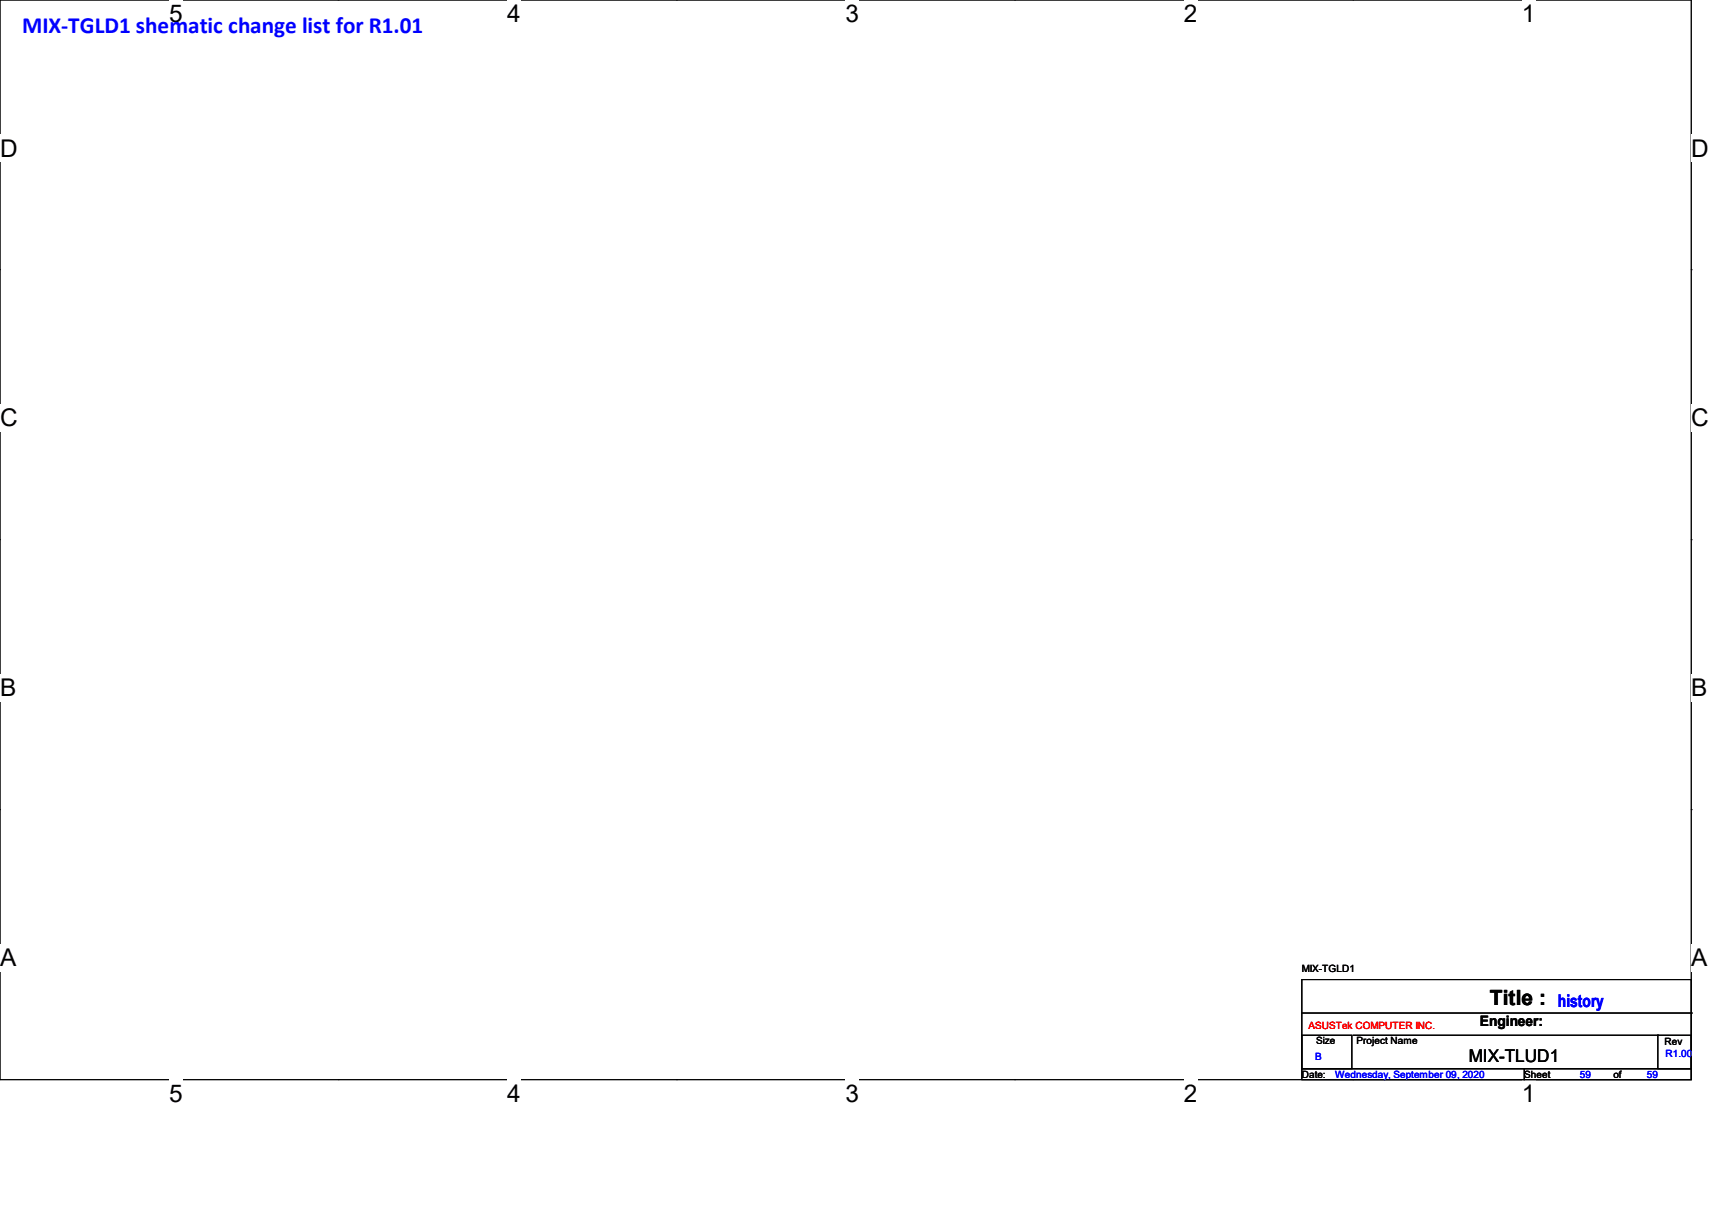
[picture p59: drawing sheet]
<svg xmlns="http://www.w3.org/2000/svg" width="297mm" height="210mm" viewBox="0 0 297 210" stroke-linecap="round" stroke-linejoin="round" font-family="sans-serif">
<defs><g id="words">
<g font-size="4.2">
<text x="29.3" y="3.8">5</text>
<text x="88" y="3.8">4</text>
<text x="146.7" y="3.8">3</text>
<text x="205.4" y="3.8">2</text>
<text x="264" y="3.8">1</text>
<text x="0" y="27.2">D</text>
<text x="293.4" y="27.2">D</text>
<text x="0" y="74">C</text>
<text x="293.4" y="74">C</text>
<text x="0" y="120.8">B</text>
<text x="293.4" y="120.8">B</text>
<text x="0" y="167.6">A</text>
<text x="293.4" y="167.6">A</text>
<text x="29.3" y="191.1">5</text>
<text x="88" y="191.1">4</text>
<text x="146.7" y="191.1">3</text>
<text x="205.4" y="191.1">2</text>
<text x="264" y="191.1">1</text>
</g>
<text font-size="4" fill="#00f" x="3.9" y="5.8">MIX-TGLD1 shematic change list for R1.01</text>
<text font-size="3.6" x="258.5" y="174.2">Title :</text>
<text font-size="3" fill="#00f" x="270.3" y="174.6">history</text>
<text font-size="3" x="254.8" y="184.2">MIX-TLUD1</text>
<text font-size="2.5" x="256.8" y="178">Engineer:</text>
<g font-size="1.7">
<text x="225.8" y="168.6">MIX-TGLD1</text>
<text x="228.3" y="181.1">Size</text>
<text x="235.3" y="181.1">Project Name</text>
<text x="288.8" y="181.3">Rev</text>
<text x="225.8" y="186.9">Date:</text>
<text x="264.4" y="186.9">Sheet</text>
<text x="279.9" y="186.9">of</text>
</g>
<text font-size="1.7" fill="#f00" x="227" y="178.4">ASUSTek COMPUTER INC.</text>
<g font-size="1.7" fill="#00f">
<text x="228.2" y="183.8">B</text>
<text x="289" y="183.3">R1.00</text>
<text x="231.6" y="186.9">Wednesday, September 09, 2020</text>
<text x="274.1" y="186.9">59</text>
<text x="285.7" y="186.9">59</text>
</g>
</g></defs>
<path d="M0 0h293.4v187.2h-293.4z" fill="none" stroke="#000" stroke-width=".17"/>
<g fill="#fff">
<path d="M29.3 0h2.4v4.7h-2.4z"/>
<path d="M29.3 187.2h2.4v4.8h-2.4z"/>
</g>
<path d="M58.7 0h.1M58.7 187.2h.1" fill="none" stroke="#000" stroke-width=".17"/>
<g fill="#fff">
<path d="M88 0h2.4v4.7h-2.4z"/>
<path d="M88 187.2h2.4v4.8h-2.4z"/>
</g>
<path d="M117.3 0h.1M117.3 187.2h.1" fill="none" stroke="#000" stroke-width=".17"/>
<g fill="#fff">
<path d="M146.7 0h2.4v4.7h-2.4z"/>
<path d="M146.7 187.2h2.4v4.8h-2.4z"/>
</g>
<path d="M176 0h.1M176 187.2h.1" fill="none" stroke="#000" stroke-width=".17"/>
<g fill="#fff">
<path d="M205.4 0h2.3v4.7h-2.3z"/>
<path d="M205.4 187.2h2.3v4.8h-2.3z"/>
</g>
<path d="M234.7 0h.1M234.7 187.2h.1" fill="none" stroke="#000" stroke-width=".17"/>
<g fill="#fff">
<path d="M264 0h2.4v4.7h-2.4z"/>
<path d="M264 187.2h2.4v4.8h-2.4z"/>
<path d="M0 23.4h3v4.7h-3z"/>
<path d="M293.4 23.4h3.1v4.7h-3.1z"/>
<path d="M0 70.1h3v4.8h-3z"/>
<path d="M293.4 70.1h3.1v4.8h-3.1z"/>
</g>
<path d="M0 46.8h.1M293.4 46.8h.1" fill="none" stroke="#000" stroke-width=".17"/>
<g fill="#fff">
<path d="M0 117h2.8v4.7h-2.8z"/>
<path d="M293.4 117h2.8v4.7h-2.8z"/>
</g>
<path d="M0 93.6h.1M293.4 93.6h.1" fill="none" stroke="#000" stroke-width=".17"/>
<g fill="#fff">
<path d="M0 163.8h2.8v4.7h-2.8z"/>
<path d="M293.3 163.8h2.9v4.7h-2.9z"/>
</g>
<path d="M0 140.4h.1M293.4 140.4h.1M225.8 169.9h67.6v15.4h-67.6zM225.8 179.5h8.7v5.8h-8.7zM225.8 175.7h67.6M234.7 179.5h52.9M287.6 179.5h5.8v5.8h-5.8zM287.6 179.5h.1M293.4 175.7h.1M225.8 185.3h38.7v1.9h-38.7zM264.5 185.3h28.9v1.9h-28.9z" fill="none" stroke="#000" stroke-width=".17"/>
<use href="#words"/>
</svg>
